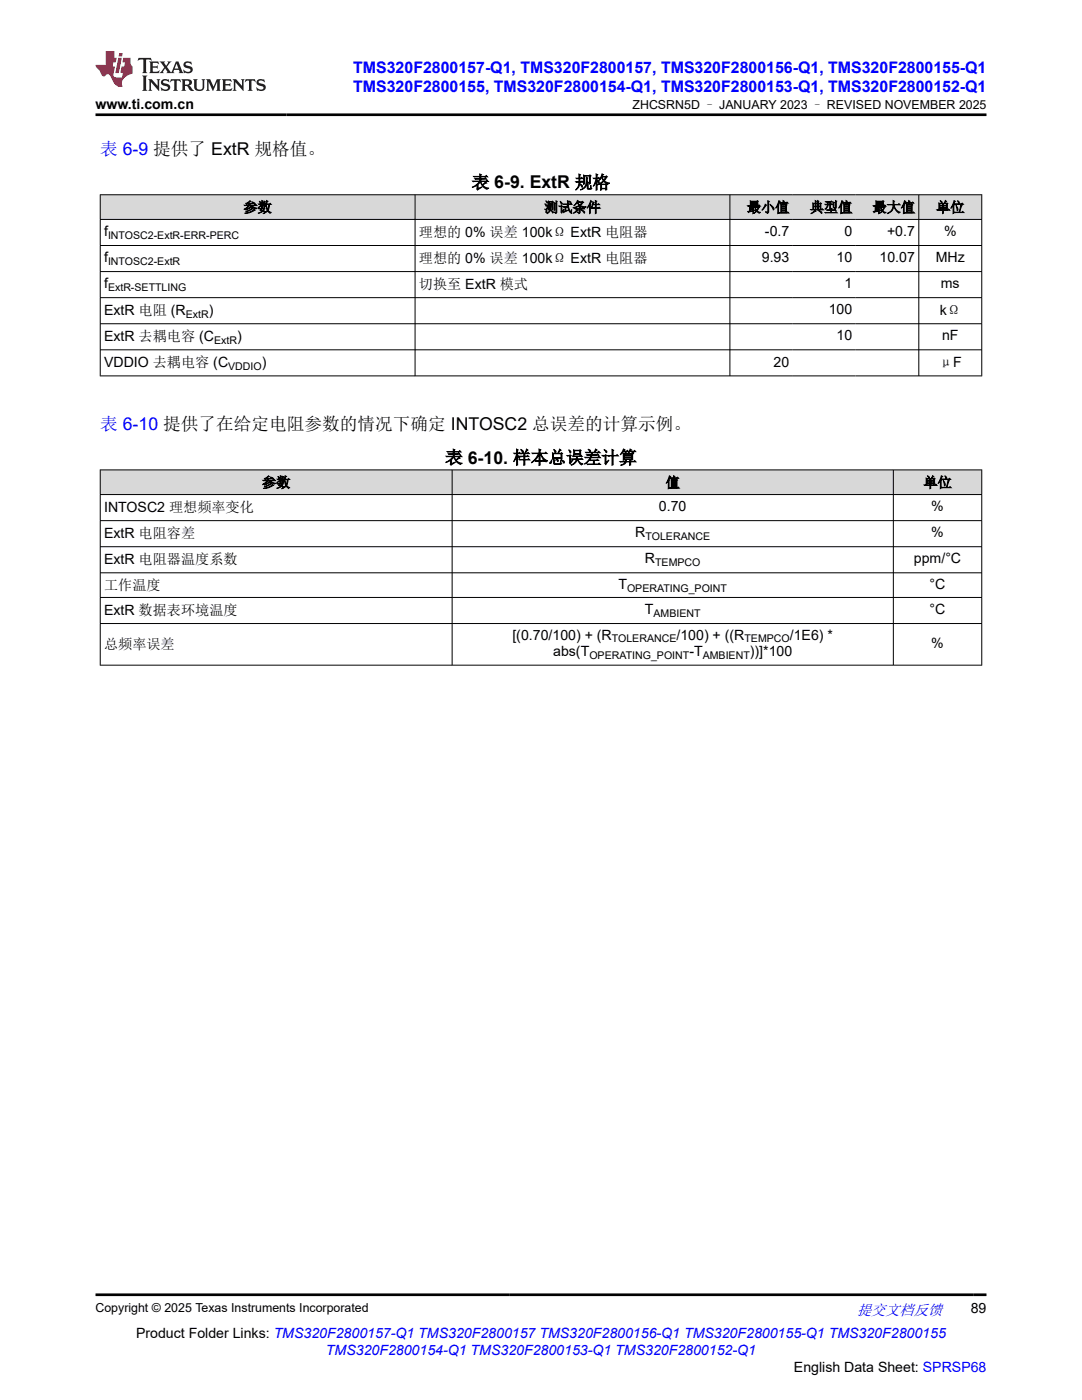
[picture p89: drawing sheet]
<svg xmlns="http://www.w3.org/2000/svg" width="216mm" height="279mm" viewBox="0 0 216 279" stroke-linecap="round" stroke-linejoin="round" font-family="sans-serif">
<defs><g id="words">
<g font-size="3.5" fill="#00f">
<text x="20" y="30.9">表 6-9 提供了 ExtR 规格值。</text>
<text x="20" y="85.8">表 6-10 提供了在给定电阻参数的情况下确定 INTOSC2 总误差的计算示例。</text>
</g>
<g font-size="3.5">
<text x="94.1" y="37.6">表 6-9. ExtR 规格</text>
<text x="88.8" y="92.5">表 6-10. 样本总误差计算</text>
</g>
<g font-size="3.2" fill="#00f">
<text x="70.5" y="14.5">TMS320F2800157-Q1, TMS320F2800157, TMS320F2800156-Q1, TMS320F2800155-Q1</text>
<text x="70.5" y="18.3">TMS320F2800155, TMS320F2800154-Q1, TMS320F2800153-Q1, TMS320F2800152-Q1</text>
</g>
<text font-size="3" fill="#00f" x="171" y="262.4">提交文档反馈</text>
<g font-size="2.8">
<text x="19" y="21.7">www.ti.com.cn</text>
<text x="20.8" y="47.1">f</text>
<text x="48.6" y="42.3">参数</text>
<text x="83.6" y="47.3">理想的 0% 误差 100kΩ ExtR 电阻器</text>
<text x="108.6" y="42.3">测试条件</text>
<text x="149" y="42.3">最小值</text>
<text x="152.6" y="47.1">-0.7</text>
<text x="161.6" y="42.3">典型值</text>
<text x="168.5" y="47.1">0</text>
<text x="174.1" y="42.3">最大值</text>
<text x="177" y="47.1">+0.7</text>
<text x="186.8" y="42.3">单位</text>
<text x="188.4" y="47.1">%</text>
<text x="20.8" y="52.3">f</text>
<text x="83.6" y="52.5">理想的 0% 误差 100kΩ ExtR 电阻器</text>
<text x="152" y="52.3">9.93</text>
<text x="166.9" y="52.3">10</text>
<text x="175.5" y="52.3">10.07</text>
<text x="186.7" y="52.3">MHz</text>
<text x="20.8" y="57.5">f</text>
<text x="83.6" y="57.7">切换至 ExtR 模式</text>
<text x="168.5" y="57.5">1</text>
<text x="187.7" y="57.5">ms</text>
<text x="20.8" y="62.9">ExtR 电阻 (R</text>
<text x="41.7" y="62.9">)</text>
<text x="165.4" y="62.7">100</text>
<text x="187.5" y="62.9">kΩ</text>
<text x="20.8" y="68.1">ExtR 去耦电容 (C</text>
<text x="47.3" y="68.1">)</text>
<text x="166.9" y="67.9">10</text>
<text x="188" y="67.9">nF</text>
<text x="20.8" y="73.3">VDDIO 去耦电容 (C</text>
<text x="52.2" y="73.3">)</text>
<text x="154.4" y="73.1">20</text>
<text x="187.3" y="73.3">μF</text>
<text x="52.3" y="97.3">参数</text>
<text x="132.8" y="97.3">值</text>
<text x="184.3" y="97.3">单位</text>
<text x="20.8" y="102.2">INTOSC2 理想频率变化</text>
<text x="20.8" y="107.4">ExtR 电阻容差</text>
<text x="126.8" y="107.2">R</text>
<text x="131.5" y="102">0.70</text>
<text x="185.8" y="102">%</text>
<text x="185.8" y="107.2">%</text>
<text x="20.8" y="112.6">ExtR 电阻器温度系数</text>
<text x="128.7" y="112.4">R</text>
<text x="182.4" y="112.4">ppm/°C</text>
<text x="20.8" y="117.8">工作温度</text>
<text x="123.4" y="117.5">T</text>
<text x="185.5" y="117.5">°C</text>
<text x="20.8" y="122.7">ExtR 数据表环境温度</text>
<text x="128.7" y="122.6">T</text>
<text x="185.5" y="122.6">°C</text>
<text x="20.8" y="129.6">总频率误差</text>
<text x="102.2" y="127.6">[(0.70/100) + (R</text>
<text x="110.4" y="131">abs(T</text>
<text x="135" y="127.6">/100) + ((R</text>
<text x="137.6" y="131">-T</text>
<text x="149.6" y="131">))]*100</text>
<text x="157.6" y="127.6">/1E6) *</text>
<text x="185.8" y="129.3">%</text>
<text x="193.7" y="262.1">89</text>
<text x="27.2" y="266.9">Product Folder Links: TMS320F2800157-Q1 TMS320F2800157 TMS320F2800156-Q1 TMS320F2800155-Q1 TMS320F2800155</text>
<text x="158.4" y="273.7">English Data Sheet: SPRSP68</text>
</g>
<text font-size="2.8" fill="#00f" x="65" y="270.3">TMS320F2800154-Q1 TMS320F2800153-Q1 TMS320F2800152-Q1</text>
<g font-size="2.5">
<text x="126.2" y="21.8">ZHCSRN5D – JANUARY 2023 – REVISED NOVEMBER 2025</text>
<text x="19" y="261.8">Copyright © 2025 Texas Instruments Incorporated</text>
</g>
<g font-size="2.1">
<text x="21.6" y="47.7">INTOSC2-ExtR-ERR-PERC</text>
<text x="21.6" y="52.9">INTOSC2-ExtR</text>
<text x="21.6" y="58.1">ExtR-SETTLING</text>
<text x="37.1" y="63.4">ExtR</text>
<text x="42.7" y="68.6">ExtR</text>
<text x="45.5" y="73.9">VDDIO</text>
<text x="128.8" y="107.8">TOLERANCE</text>
<text x="130.7" y="113">TEMPCO</text>
<text x="125.1" y="118.1">OPERATING_POINT</text>
<text x="130.4" y="123.1">AMBIENT</text>
<text x="117.6" y="131.6">OPERATING_POINT</text>
<text x="122.1" y="128.2">TOLERANCE</text>
<text x="140.2" y="131.6">AMBIENT</text>
<text x="148.6" y="128.2">TEMPCO</text>
</g>
</g></defs>
<g fill="#d8d8d8">
<path d="M20 38.9h175.9v4.9h-175.9z" fill-rule="evenodd"/>
<path d="M20.1 38.9h62.7v4.8h-62.7z" fill-rule="evenodd"/>
<path d="M82.9 38.9h62.7v4.8h-62.7z" fill-rule="evenodd"/>
<path d="M145.7 38.9h12.5v4.8h-12.5z" fill-rule="evenodd"/>
<path d="M158.2 38.9h12.6v4.8h-12.6z" fill-rule="evenodd"/>
<path d="M170.8 38.9h12.5v4.8h-12.5z" fill-rule="evenodd"/>
<path d="M183.4 38.9h12.4v4.8h-12.4z" fill-rule="evenodd"/>
</g>
<g fill="none" stroke="#000" stroke-width=".2">
<path d="M19.9 38.9h176.1M20 38.8v36.3M82.8 38.8v36.3M145.6 38.8v36.3M183.3 38.8v36.3M195.9 38.8v36.3M19.9 43.8h176.1M19.9 49h176.1M19.9 54.2h176.1M19.9 59.4h176.1M19.9 64.6h176.1M19.9 69.8h176.1"/>
<path d="M19.9 75h176.1"/>
</g>
<g fill="#d8d8d8">
<path d="M20 93.8h175.9v4.9h-175.9z" fill-rule="evenodd"/>
<path d="M20.1 93.8h70.1v4.8h-70.1z" fill-rule="evenodd"/>
<path d="M90.3 93.8h87.9v4.8h-87.9z" fill-rule="evenodd"/>
<path d="M178.3 93.8h17.5v4.8h-17.5z" fill-rule="evenodd"/>
</g>
<path d="M19.9 93.8h176.1M19.9 98.7h176.1M20 93.7v39.1M90.2 93.7v39.1M178.3 93.7v39.1M195.9 93.7v39.1M19.9 103.9h176.1M19.9 109.1h176.1M19.9 114.3h176.1M19.9 119.2h176.1M19.9 124.4h176.1M19.9 132.7h176.1" fill="none" stroke="#000" stroke-width=".2"/>
<path d="M27.7 11.6l-.2 .5 .5-.2h.6v.1v2.2l-.2 .4h1l-.2-.4v-2.2v-.1h.5l.5 .2-.1-.5zM29.8 12.3l.2 .4v1.5l-.2 .4h1.9l.1-.6a1.08 1.08 0 0 1-1.3 .2v-.7h.6l.4 .2v-.7l-.4 .2h-.6v-.5l.2-.2a1 1 0 0 1 1 .3l-.1-.5zM31.8 12.3l1 1.1-1 1.2h.9l-.2-.2 .4-.8 .5 .8-.2 .2h1.6l-.2-.2 .1-.5h1l.1 .5-.1 .2h.9l-.2-.3-.8-2h-.5l-1 2.2-.8-1.1 .9-1.1h-.8l.2 .2-.5 .6-.3-.6 .1-.2zM35.2 12.7l.4 1h-.8zM36.8 12.4a.65 .65 0 0 0-.2 .7 .65 .65 0 0 0 .6 .5l.7 .1 .1 .3a.79 .79 0 0 1-.7 .4 .79 .79 0 0 1-.7-.5l.1 .7 .2-.1a.93 .93 0 0 0 1.1 .1 .93 .93 0 0 0 .4-1 1.46 1.46 0 0 0-1.2-.6l-.1-.3a1.09 1.09 0 0 1 1.2 .2l-.2-.6-.1 .1-.6-.2zM28.4 15.1l.2 .4v2.2l-.2 .4h1l-.2-.4v-2.2l.2-.4zM29.6 15.8l.2 .4v1.5l-.2 .4h.8l-.3-.4v-1.3l1.7 1.8v-2l.2-.4h-.8l.2 .2 .1 1.1-1.2-1.3zM32.3 15.9a.65 .65 0 0 0-.2 .8 .65 .65 0 0 0 .7 .4l.6 .2 .1 .2a.79 .79 0 0 1-.7 .4 .79 .79 0 0 1-.7-.5l.1 .7 .2-.1a.93 .93 0 0 0 1.1 .1 .93 .93 0 0 0 .4-.9 1.46 1.46 0 0 0-1.2-.6l-.1-.4a1.09 1.09 0 0 1 1.2 .2l-.2-.6-.1 .1-.6-.1zM34.1 15.8l-.1 .6a.63 .63 0 0 1 .7-.3l.1 1.6-.3 .4h1l-.2-.4v-1.6a.66 .66 0 0 1 .8 .3l-.1-.6zM36.2 15.8l.2 .4v1.5l-.2 .4h.9l-.2-.2v-.7h.5l.1 .2a.79 .79 0 0 0 1.2 .6l-1-.9a.61 .61 0 0 0 .6-.6 .61 .61 0 0 0-.5-.7zM36.9 16.1h.2a.47 .47 0 0 1 .5 .1 .47 .47 0 0 1 .1 .5l-.2 .1-.6 .1zM38.5 15.8l.2 .2a2.27 2.27 0 0 0 .4 2 1.04 1.04 0 0 0 1.7-.7v-1.3l.2-.2h-.8l.2 .4v1.1a.6 .6 0 0 1-.6 .6 .6 .6 0 0 1-.6-.6v-1.1l.3-.4zM41.1 15.8l.2 .4v1.5l-.2 .4h.7l-.2-.4v-1.4l.9 1.9 .8-1.9v1.4l-.2 .4h1l-.3-.4v-1.5l.3-.4h-.8l-.7 1.5-.7-1.5zM44.3 15.8l.2 .4v1.5l-.2 .4h1.9l.1-.6a1.09 1.09 0 0 1-1.3 .2v-.7h.6l.4 .2v-.6l-.4 .2h-.6v-.6l.2-.1a1.01 1.01 0 0 1 1 .3l-.1-.6zM46.4 15.8l.3 .4v1.5l-.3 .4h.8l-.2-.4v-1.3l1.6 1.8v-2l.2-.4h-.7l.2 .2v1.1l-1.2-1.3zM49 15.8l-.1 .6a.63 .63 0 0 1 .8-.3v1.6l-.3 .4h1l-.2-.4v-1.6a.66 .66 0 0 1 .8 .3l-.1-.6zM51.4 15.9a.65 .65 0 0 0-.2 .8 .65 .65 0 0 0 .6 .4l.6 .2 .2 .2a.79 .79 0 0 1-.8 .4 .79 .79 0 0 1-.6-.5l.1 .7 .2-.1a.93 .93 0 0 0 1 .1 .93 .93 0 0 0 .5-.9 1.46 1.46 0 0 0-1.3-.6l-.1-.4a1.09 1.09 0 0 1 1.3 .2l-.2-.6-.2 .1-.5-.1z" fill="#231f20"/>
<path d="M21.1 10.2v2.8h-2.1l.1 .3 .9 1a.95 .95 0 0 0 .9 .9 .59 .59 0 0 1 .6-.4 .59 .59 0 0 1 .5 .4l.4 .7a1.59 1.59 0 0 0 2.1 1.4 1.61 1.61 0 0 1 1-2.3l1-.3-.1-1.5a1.59 1.59 0 0 1-.4-1.7h-1.4l-.2 .9h.5l-.1 .9h-.5l-.2 1v.2l.4 .1-.2 .9h-.6a.73 .73 0 0 1-1.1-.7l.3-1.5h-.5l.2-.9h.5l.2-.9h-.5v-1.3zM23.6 11.5l-.6 3.1h.7l.6-3.1zM23.8 10.6l-.1 .6h.7l.1-.6z" fill="#ed1c24"/>
<path d="M19 22.9h177.8M19 258.4h177.8" fill="none" stroke="#000" stroke-width=".53"/>
<use href="#words"/>
</svg>
